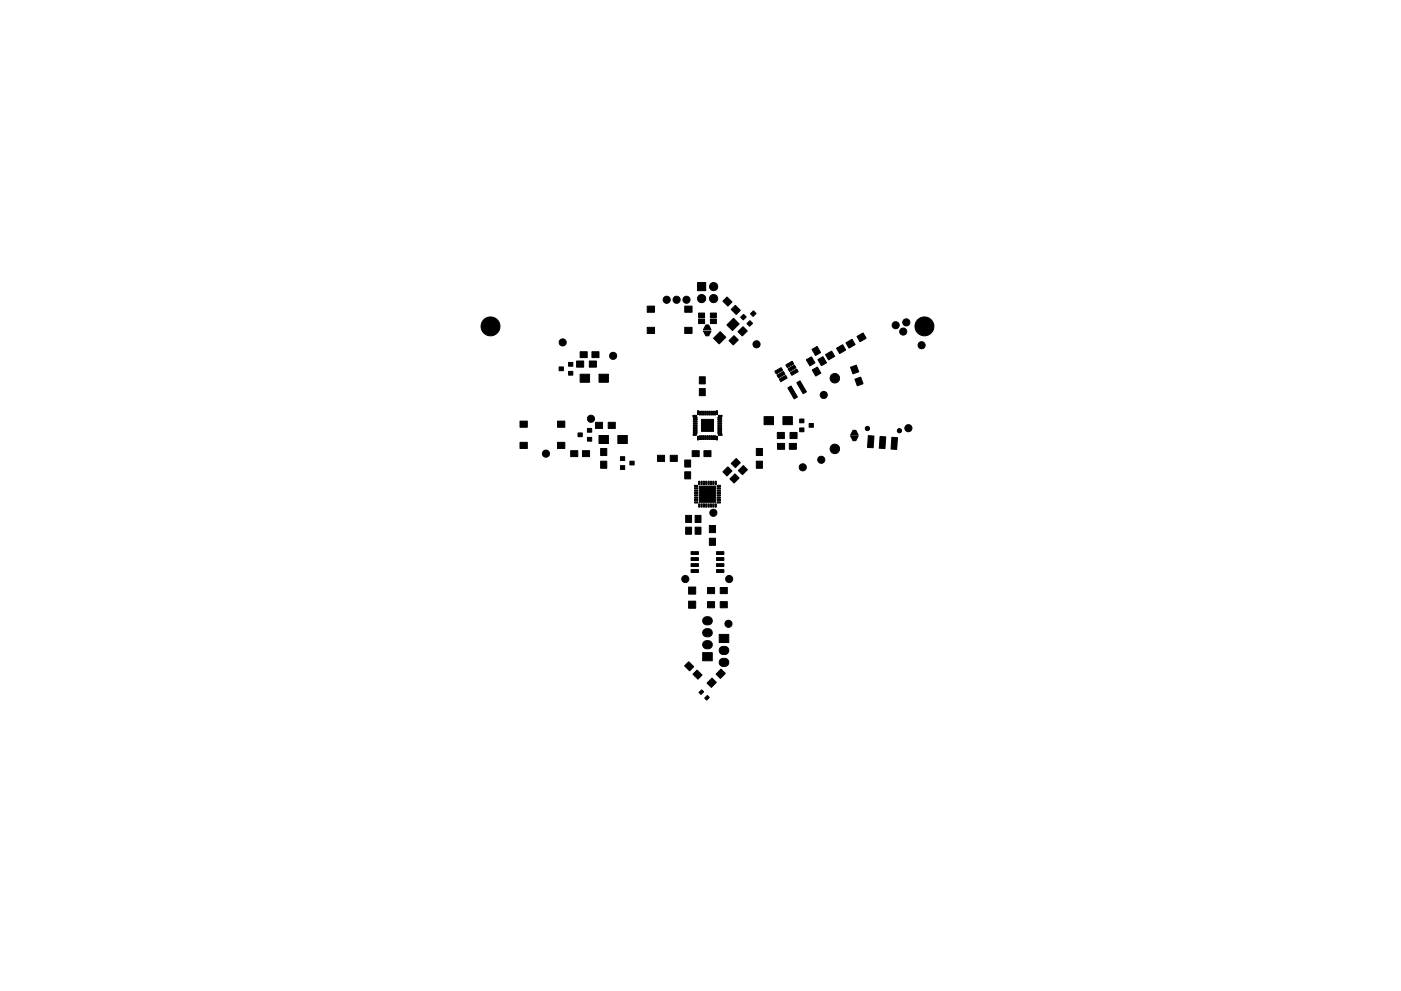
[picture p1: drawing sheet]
<svg xmlns="http://www.w3.org/2000/svg" width="297mm" height="210mm" viewBox="0 0 297 210" stroke-linecap="round" stroke-linejoin="round" font-family="sans-serif">
<g fill="#000" stroke="#000" stroke-width=".21">
<path d="M118.5 77.8h1v.8h-1zM120.5 78.8h1v.8h-1zM120.5 76.9h1v.8h-1zM122.2 76.6h1.6v1.3h-1.6zM123 74.6h1.5v1.3h-1.5zM124.9 76.6h1.6v1.3h-1.6zM125.5 74.6h1.5v1.3h-1.5zM137.2 69.4h1.6v1.3h-1.6zM137.2 64.9h1.6v1.3h-1.6zM145.2 69.4h1.5v1.3h-1.5zM145.2 64.9h1.5v1.3h-1.5zM148.1 67.7h1.3v1h-1.3z"/>
<path d="M148.1 66.4h1.3v1h-1.3zM147.9 59.9h1.7v1.8h-1.7zM149.2 70.2h1.6l-.6 1h-.6zM149.6 68.9h.6l.6 1h-1.6zM150.6 67.7h1.3v1h-1.3zM150.6 66.4h1.3v1h-1.3zM152.7 70.4l1.2 1.2-1.4 1.4-1.2-1.2zM153.3 63.9l.8-.9 1.1 1.1-.9 .9zM155.6 71.2l.9 .9-1 1.1-.9-.9zM154.1 68.9l1.4-1.4 1.2 1.2-1.4 1.4zM155 65.7l.9-.9 1.1 1-.9 .9zM157 67.3l.7-.6 .5 .5-.6 .7z"/>
<path d="M157.5 69.3l.9 .9-1 1.1-.9-.9zM158.4 68.7l.6-.7 .6 .6-.7 .6zM159.7 65.9l.6 .6-.6 .6-.6-.5zM164.3 78.8l1.3-.8 .3 .6-1.3 .7zM164.7 79.6l1.4-.8 .3 .6-1.3 .8zM165.2 80.4l1.4-.8 .3 .6-1.4 .8zM166.6 77.4l1.4-.8 .3 .6-1.4 .8zM167.1 78.2l1.3-.7 .4 .5-1.4 .8zM167.6 79.1l1.3-.8 .3 .6-1.3 .7zM171 76.3l1-.6 .8 1.3-1.1 .6zM172.2 74.1l1-.6 .8 1.3-1.1 .6zM172.2 78.5l1.1-.6 .7 1.3-1 .6z"/>
<path d="M173.4 76.3l1.1-.6 .7 1.3-1 .6zM175 75.2l1.3-.7 .7 1.1-1.3 .8zM177.4 73.9l1.3-.8 .6 1.2-1.3 .7zM179.4 72.7l1.3-.7 .6 1.1-1.3 .8zM180.3 77.9l1.3-.4 .5 1.4-1.3 .4zM181.7 71.4l1.3-.8 .6 1.2-1.3 .7zM110.2 93.8h1.6v1.3h-1.6zM110.2 89.3h1.6v1.3h-1.6zM118.2 93.8h1.6v1.3h-1.6zM118.2 89.3h1.6v1.3h-1.6zM121 95.6h1.5v1.3h-1.5zM122.5 91.8h1v.8h-1z"/>
<path d="M123.5 95.6h1.5v1.3h-1.5zM123 79.4h2v1.7h-2zM124.5 92.8h1v.8h-1zM124.5 90.9h1v.8h-1zM126.2 89.6h1.6v1.3h-1.6zM127.4 97.8h1.2v1.5h-1.2zM127.4 95.1h1.2v1.5h-1.2zM127 92.4h2v1.7h-2zM127 79.4h2v1.7h-2zM128.9 89.6h1.6v1.3h-1.6zM131.5 98.8h1v.8h-1zM131.5 96.9h1v.8h-1z"/>
<path d="M131 92.4h2v1.7h-2zM133.5 97.8h1v.8h-1zM139.4 96.6h1.5v1.3h-1.5zM142.1 96.6h1.5v1.3h-1.5zM145.2 97.6h1.2v1.5h-1.2zM146.9 92.1h.7v.3h-.7zM146.9 88.1h.8v.3h-.8zM147 91.7h.8v.3h-.8zM147 91.3h.8v.3h-.8zM147 90.9h.8v.3h-.8zM147 90.5h.8v.3h-.8zM147 90.1h.8v.3h-.8z"/>
<path d="M147 89.7h.8v.3h-.8zM147 89.3h.8v.3h-.8zM147 88.9h.8v.3h-.8zM147 88.5h.8v.3h-.8zM147.9 92.5h.2v.8h-.2zM147.9 87.1h.2v.8h-.2zM146.8 95.6h1.4v1.3h-1.4zM148.3 92.4h.2v.8h-.2zM148.3 87.2h.2v.8h-.2zM148.7 92.4h.2v.8h-.2zM148.7 87.2h.2v.8h-.2zM149.1 92.4h.2v.8h-.2z"/>
<path d="M149.1 87.2h.2v.8h-.2zM148.3 82.4h1.2v1.5h-1.2zM148.3 79.9h1.2v1.5h-1.2zM149.5 92.4h.2v.8h-.2zM149.5 87.2h.2v.8h-.2zM149.9 92.4h.2v.8h-.2zM149.9 87.2h.2v.8h-.2zM150.3 92.4h.2v.8h-.2zM150.3 87.2h.2v.8h-.2zM149.2 95.6h1.6v1.3h-1.6zM150.7 92.4h.2v.8h-.2zM150.7 87.2h.2v.8h-.2z"/>
<path d="M148.7 89h2.6v2.5h-2.6zM151.1 92.4h.2v.8h-.2zM151.1 87.2h.2v.8h-.2zM151.5 92.4h.2v.8h-.2zM151.5 87.2h.2v.8h-.2zM151.9 92.5h.2v.8h-.2zM151.9 87.1h.2v.8h-.2zM152.2 91.7h.8v.3h-.8zM152.2 91.3h.8v.3h-.8zM152.2 90.9h.8v.3h-.8zM152.2 90.5h.8v.3h-.8zM152.2 90.1h.8v.3h-.8z"/>
<path d="M152.2 89.7h.8v.3h-.8zM152.2 89.3h.8v.3h-.8zM152.2 88.9h.8v.3h-.8zM152.2 88.5h.8v.3h-.8zM152.3 92.1h.8v.3h-.8zM152.3 88.1h.8v.3h-.8zM153.3 100.1l1-1.1 .9 .9-1.1 1.1zM155 98.3l1.1-1 .9 .9-1.1 1zM157.6 98.8l.9 .9-1.1 1-.9-.9zM160.3 97.8h1.3v1.5h-1.3zM160.3 95.1h1.3v1.5h-1.3zM162 88.4h2v1.7h-2z"/>
<path d="M164.8 91.7h1.5v1.3h-1.5zM164.9 94.1h1.4v1.2h-1.4zM166 88.4h2v1.7h-2zM167 82.3l.7-.4 1.4 2.3-.7 .4zM167.3 94.1h1.6v1.2h-1.6zM167.5 91.7h1.5v1.3h-1.5zM168.9 81.2l.7-.4 1.4 2.3-.7 .4zM169.6 90.8h.8v.8h-.8zM169.6 88.9h.8v.8h-.8zM171.6 89.8h.9v.8h-.9zM180.3 92.5h1.7l-.6 1h-.5zM180.9 91.3h.5l.6 1h-1.7z"/>
<path d="M181.3 80.5l1.2-.5 .5 1.4-1.2 .5zM184.1 92.4l1.2 .1-.2 2.5-1.2-.1zM186.6 92.6l1.2 .1-.2 2.5-1.2-.1zM189.1 92.8l1.2 .1-.2 2.5-1.2-.1zM145.2 100.1h1.2v1.5h-1.2zM145.4 111.8h1.2v1.5h-1.2zM145.4 109.3h1.2v1.5h-1.2zM147.2 106.5h.7v.2h-.7zM147.2 106h.7v.2h-.7zM147.2 105.5h.7v.2h-.7zM147.2 105h.7v.2h-.7zM147.2 104.5h.7v.2h-.7z"/>
<path d="M147.2 104h.7v.2h-.7zM147.2 103.5h.7v.2h-.7zM147.2 103h.7v.2h-.7zM146.5 118.3h1.6v.6h-1.6zM146.5 117h1.6v.6h-1.6zM148.1 106.9h.3v.7h-.3zM148.1 102.1h.3v.7h-.3zM147.4 111.8h1.2v1.5h-1.2zM147.4 109.3h1.2v1.5h-1.2zM148.6 106.9h.3v.7h-.3zM148.6 102.1h.3v.7h-.3zM149.1 106.9h.3v.7h-.3z"/>
<path d="M149.1 102.1h.3v.7h-.3zM149.6 106.9h.3v.7h-.3zM149.6 102.1h.3v.7h-.3zM150.1 106.9h.3v.7h-.3zM150.1 102.1h.3v.7h-.3zM150.6 106.9h.3v.7h-.3zM150.6 102.1h.3v.7h-.3zM151.1 106.9h.3v.7h-.3zM151.1 102.1h.3v.7h-.3zM150.4 114.2h1.3v1.5h-1.3zM150.4 111.5h1.3v1.5h-1.3zM148.3 103.1h3.4v3.5h-3.4z"/>
<path d="M151.6 106.9h.3v.7h-.3zM151.6 102.1h.3v.7h-.3zM152 106.5h.8v.2h-.8zM152 106h.8v.2h-.8zM152 105.5h.8v.2h-.8zM152 105h.8v.2h-.8zM152 104.5h.8v.2h-.8zM152 104h.8v.2h-.8zM152 103.5h.8v.2h-.8zM152 103h.8v.2h-.8zM151.9 118.3h1.6v.6h-1.6zM151.9 117h1.6v.6h-1.6z"/>
<path d="M155.8 100.5l.9 .9-1.1 1.1-.8-.9zM146 127.5h1.5v1.5h-1.5zM146 124.5h1.5v1.5h-1.5zM146.5 120.9h1.6v.6h-1.6zM146.5 119.6h1.6v.6h-1.6zM149.2 136.2a.96 .96 0 0 1 1.5-.1 .96 .96 0 0 1-.2 1.5 .95 .95 0 0 1-1.2-.2 .95 .95 0 0 1-.1-1.2zM149.2 133.6a.96 .96 0 0 1 1.5 0 .96 .96 0 0 1-.2 1.4 .95 .95 0 0 1-1.2-.1 .95 .95 0 0 1-.1-1.3zM149.2 131.1a.96 .96 0 0 1 1.5 0 .96 .96 0 0 1-.2 1.4 .95 .95 0 0 1-1.2-.2 .95 .95 0 0 1-.1-1.2zM150 127.6h1.5v1.3h-1.5zM150 124.6h1.5v1.3h-1.5zM151.9 120.9h1.6v.6h-1.6zM151.9 119.6h1.6v.6h-1.6z"/>
<path d="M152.7 139.9a.97 .97 0 0 1 1.5-.1 .97 .97 0 0 1-.1 1.5 .97 .97 0 0 1-1.3-.1 .97 .97 0 0 1-.1-1.3zM152.7 137.4a.97 .97 0 0 1 1.5-.1 .97 .97 0 0 1-.1 1.4 .97 .97 0 0 1-1.3 0 .97 .97 0 0 1-.1-1.3zM152.7 127.6h1.5v1.3h-1.5zM152.7 124.6h1.5v1.3h-1.5zM152.5 134.6h2v1.7h-2zM146 140.4l1.1 1.1-.9 .8-1.1-1zM146.9 143l.9-.8 1.1 1-.9 .9zM148.2 146.9l.6-.5 .4 .4-.6 .5zM149.4 148.1l.6-.5 .4 .4-.6 .5zM149 138.5h2v1.7h-2zM151 143.9l.9 .9-1.1 1-.9-.9zM151.8 143l1.1-1 .9 .9-1.1 1z"/>
<circle cx="104" cy="69.2" r="2.01"/>
<circle cx="119.3" cy="72.6" r=".75"/>
<circle cx="130" cy="75.5" r=".75"/>
<circle cx="141.4" cy="63.6" r=".75"/>
<circle cx="143.5" cy="63.6" r=".75"/>
<circle cx="145.6" cy="63.6" r=".75"/>
<circle cx="148.8" cy="63.4" r=".87"/>
<circle cx="151.3" cy="63.4" r=".87"/>
<circle cx="151.3" cy="60.8" r=".87"/>
<circle cx="160.4" cy="73" r=".75"/>
<circle cx="189.9" cy="69" r=".75"/>
<circle cx="191.5" cy="70.3" r=".75"/>
<circle cx="192.1" cy="68.4" r=".75"/>
<circle cx="195.4" cy="73.2" r=".75"/>
<circle cx="196" cy="69.2" r="2.01"/>
<circle cx="115.7" cy="96.2" r=".75"/>
<circle cx="125.3" cy="88.8" r=".75"/>
<circle cx="170.2" cy="99.1" r=".75"/>
<circle cx="174.1" cy="97.5" r=".75"/>
<circle cx="174.7" cy="83.8" r=".75"/>
<circle cx="177" cy="80.2" r="1"/>
<circle cx="177" cy="95.2" r="1"/>
<circle cx="183.9" cy="90.9" r=".45"/>
<circle cx="190.7" cy="91.4" r=".45"/>
<circle cx="192.6" cy="90.8" r=".75"/>
<circle cx="151.3" cy="108.8" r=".75"/>
<circle cx="145.3" cy="122.8" r=".75"/>
<circle cx="154.4" cy="132.3" r=".75"/>
<circle cx="154.6" cy="122.8" r=".75"/>
</g>
</svg>
